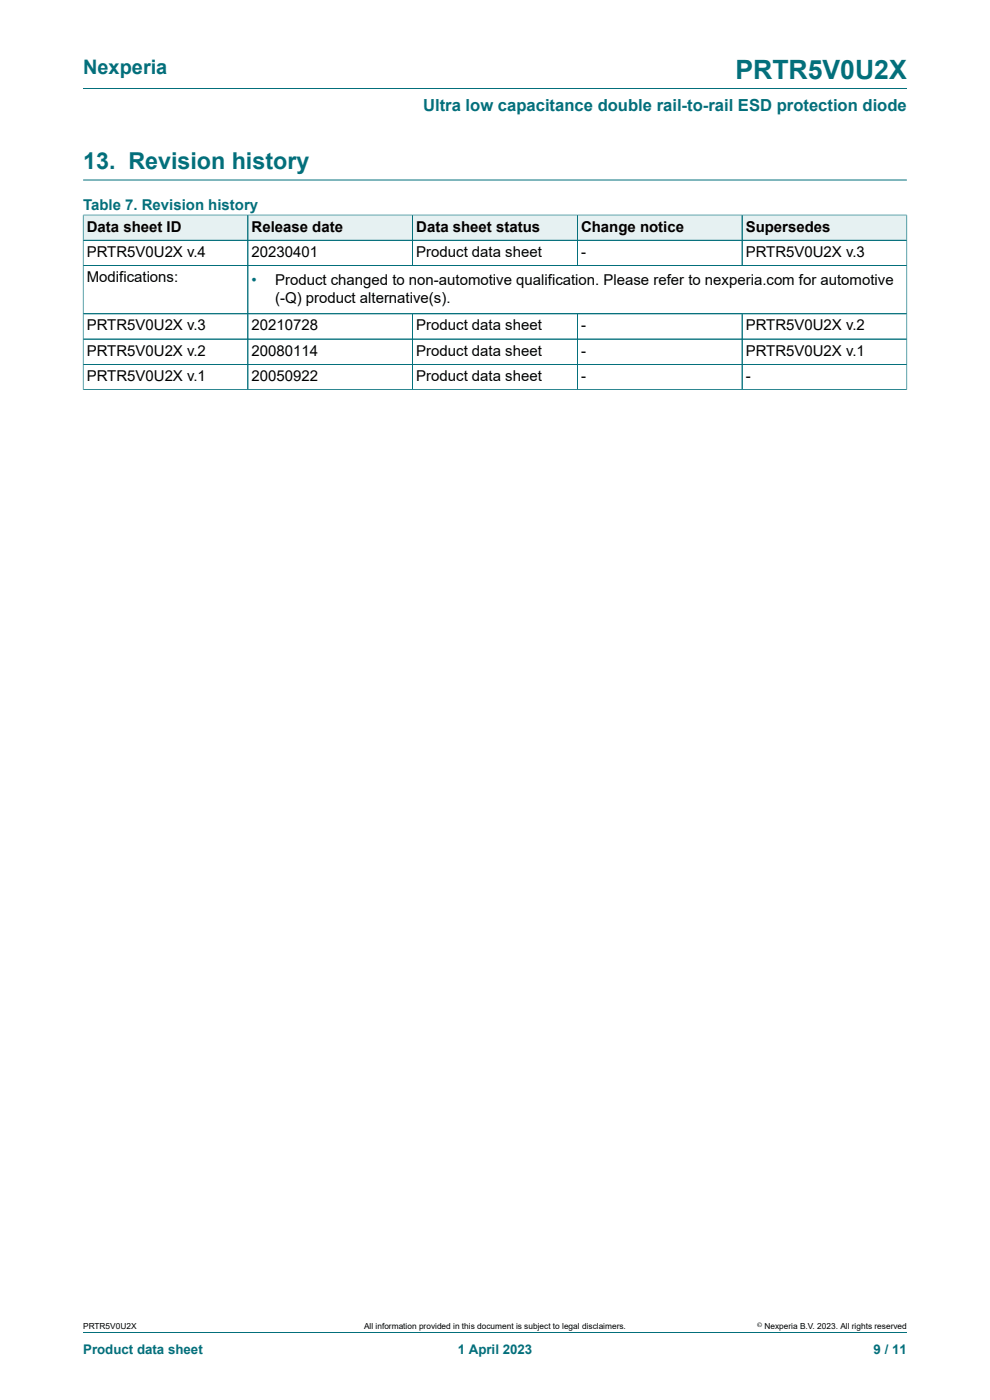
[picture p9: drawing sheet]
<svg xmlns="http://www.w3.org/2000/svg" width="210mm" height="297mm" viewBox="0 0 210 297" stroke-linecap="round" stroke-linejoin="round" font-family="sans-serif">
<defs><g id="words">
<text font-size="5.6" fill="#036f7b" x="156" y="16.8">PRTR5V0U2X</text>
<text font-size="4.9" fill="#036f7b" x="17.6" y="35.9">13. Revision history</text>
<text font-size="4.2" fill="#036f7b" x="17.6" y="15.6">Nexperia</text>
<text font-size="3.5" fill="#036f7b" x="89.8" y="23.7">Ultra low capacitance double rail-to-rail ESD protection diode</text>
<g font-size="3.2" fill="#036f7b">
<text x="17.6" y="44.5">Table 7. Revision history</text>
<text x="53.4" y="60.4">•</text>
</g>
<g font-size="3.2">
<text x="18.4" y="49.1">Data sheet ID</text>
<text x="53.4" y="49.1">Release date</text>
<text x="88.3" y="49.1">Data sheet status</text>
<text x="123.2" y="49.1">Change notice</text>
<text x="158.2" y="49.1">Supersedes</text>
<text x="18.4" y="54.5">PRTR5V0U2X v.4</text>
<text x="18.4" y="59.8">Modifications:</text>
<text x="53.4" y="54.5">20230401</text>
<text x="88.3" y="54.5">Product data sheet</text>
<text x="123.2" y="54.5">-</text>
<text x="158.2" y="54.5">PRTR5V0U2X v.3</text>
<text x="58.4" y="60.4">Product changed to non-automotive qualification. Please refer to nexperia.com for automotive</text>
<text x="58.4" y="64.2">(-Q) product alternative(s).</text>
<text x="18.4" y="70.1">PRTR5V0U2X v.3</text>
<text x="53.4" y="70.1">20210728</text>
<text x="88.3" y="70.1">Product data sheet</text>
<text x="123.2" y="70.1">-</text>
<text x="158.2" y="70.1">PRTR5V0U2X v.2</text>
<text x="18.4" y="75.4">PRTR5V0U2X v.2</text>
<text x="53.4" y="75.4">20080114</text>
<text x="88.3" y="75.4">Product data sheet</text>
<text x="123.2" y="75.4">-</text>
<text x="158.2" y="75.4">PRTR5V0U2X v.1</text>
<text x="18.4" y="80.8">PRTR5V0U2X v.1</text>
<text x="53.4" y="80.8">20050922</text>
<text x="88.3" y="80.8">Product data sheet</text>
<text x="123.2" y="80.8">-</text>
<text x="158.2" y="80.8">-</text>
</g>
<g font-size="2.8" fill="#036f7b">
<text x="17.6" y="287.2">Product data sheet</text>
<text x="97.1" y="287.2">1 April 2023</text>
<text x="185.3" y="287.2">9 / 11</text>
</g>
<g font-size="1.8">
<text x="17.6" y="282">PRTR5V0U2X</text>
<text x="77.2" y="282">All information provided in this document is subject to legal disclaimers.</text>
<text x="162.2" y="282">Nexperia B.V. 2023. All rights reserved</text>
</g>
<text font-size="1.4" x="160.6" y="281.6">©</text>
</g></defs>
<path d="M17.6 18.8h174.8M17.6 38.2h174.8" fill="none" stroke="#036f7b" stroke-width=".21"/>
<path d="M17.7 45.7h34.8v5.2h-34.8z" fill="#e6f1f2"/>
<path d="M17.6 45.5v5.5h35v-5.4h-35" fill="none" stroke="#036f7b" stroke-width=".21"/>
<path d="M52.7 45.7h34.8v5.2h-34.8z" fill="#e6f1f2"/>
<path d="M52.6 45.6h34.9v5.4h-34.9z" fill="none" stroke="#036f7b" stroke-width=".21"/>
<path d="M87.6 45.7h34.8v5.2h-34.8z" fill="#e6f1f2"/>
<path d="M87.5 45.6h35v5.4h-35z" fill="none" stroke="#036f7b" stroke-width=".21"/>
<path d="M122.5 45.7h34.8v5.2h-34.8z" fill="#e6f1f2"/>
<path d="M122.5 45.6h34.9v5.4h-34.9z" fill="none" stroke="#036f7b" stroke-width=".21"/>
<path d="M157.5 45.7h34.8v5.2h-34.8z" fill="#e6f1f2"/>
<g fill="none" stroke="#036f7b" stroke-width=".21">
<path d="M17.6 56.3h174.8M17.6 51h174.8M17.6 45.7v37M17.7 45.6h174.7M52.6 45.7v37M87.5 45.7v10.6M122.5 45.7v10.6M157.4 45.6v10.7M192.4 45.5v37.2M17.6 66.6h174.8M17.6 71.9h174.8M17.6 77.3h174.8"/>
<path d="M87.5 66.6v16.1M122.5 66.6v16.1M157.4 66.6v16.1M17.6 82.7h174.8M17.6 282.6h174.8"/>
</g>
<use href="#words"/>
</svg>
